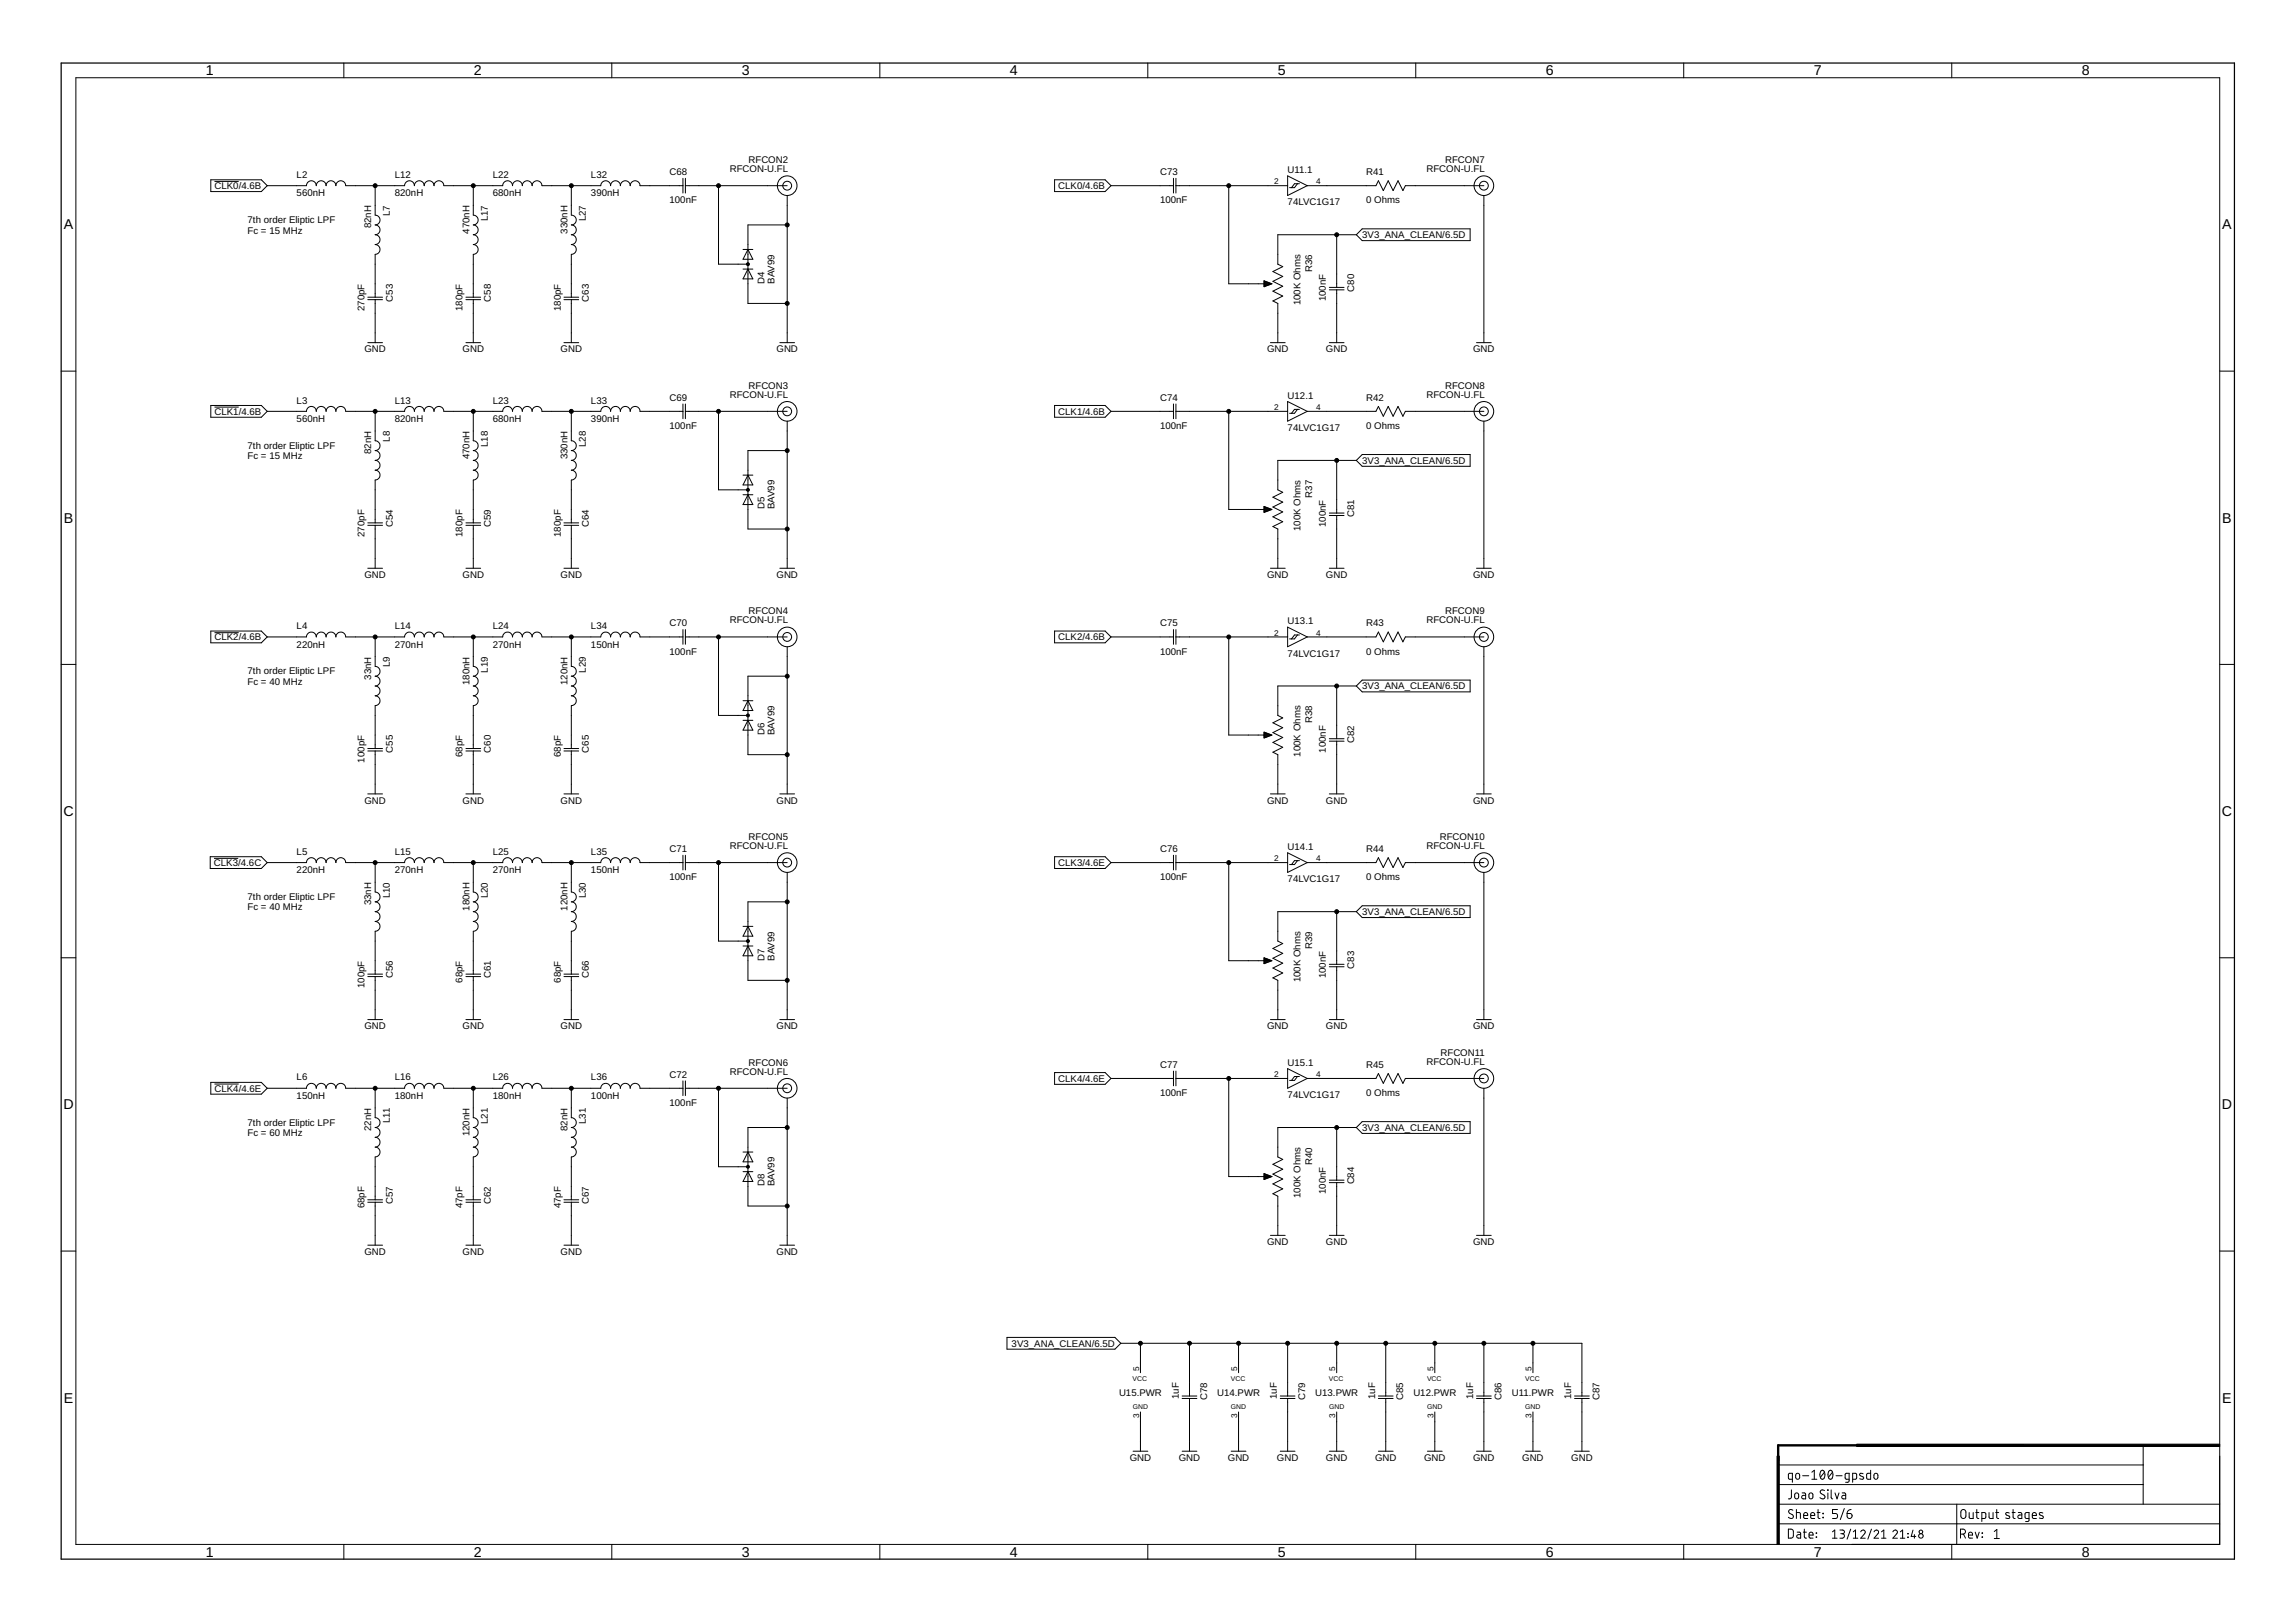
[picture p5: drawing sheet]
<svg xmlns="http://www.w3.org/2000/svg" width="594mm" height="420mm" viewBox="0 0 594 420" stroke-linecap="round" stroke-linejoin="round" font-family="sans-serif">
<defs><g id="words">
<g font-size="3.7">
<text x="53.3" y="19.5">1</text>
<text x="122.7" y="19.5">2</text>
<text x="192" y="19.5">3</text>
<text x="261.4" y="19.5">4</text>
<text x="330.8" y="19.5">5</text>
<text x="400.2" y="19.5">6</text>
<text x="469.5" y="19.5">7</text>
<text x="538.9" y="19.5">8</text>
<text x="16.5" y="59.4">A</text>
<text x="575.3" y="59.4">A</text>
<text x="16.5" y="135.3">B</text>
<text x="575.3" y="135.3">B</text>
<text x="16.4" y="211.3">C</text>
<text x="575.2" y="211.3">C</text>
<text x="16.4" y="287.2">D</text>
<text x="575.2" y="287.2">D</text>
<text x="16.5" y="363.1">E</text>
<text x="575.3" y="363.1">E</text>
<text x="53.3" y="403">1</text>
<text x="122.7" y="403">2</text>
<text x="192" y="403">3</text>
<text x="261.4" y="403">4</text>
<text x="330.8" y="403">5</text>
<text x="400.2" y="403">6</text>
<text x="469.5" y="403">7</text>
<text x="538.9" y="403">8</text>
</g>
<g font-size="2.5">
<text x="76.8" y="46.1">L2</text>
<text x="102.2" y="46.1">L12</text>
<text x="127.6" y="46.1">L22</text>
<text x="153" y="46.1">L32</text>
<text x="173.3" y="45.3">C68</text>
<text x="188.9" y="44.5">RFCON-U.FL</text>
<text x="193.8" y="42.2">RFCON2</text>
<text x="300.3" y="45.3">C73</text>
<text x="333.3" y="44.8">U11.1</text>
<text x="353.6" y="45.3">R41</text>
<text x="369.2" y="44.5">RFCON-U.FL</text>
<text x="374.1" y="42.2">RFCON7</text>
<text x="55.5" y="49">CLK0/4.6B</text>
<text x="76.8" y="50.8">560nH</text>
<text x="102.2" y="50.8">820nH</text>
<text x="127.6" y="50.8">680nH</text>
<text x="153" y="50.8">390nH</text>
<text x="173.3" y="52.6">100nF</text>
<text x="273.9" y="49">CLK0/4.6B</text>
<text x="300.3" y="52.6">100nF</text>
<text x="333.3" y="53.1">74LVC1G17</text>
<text x="353.6" y="52.6">0 Ohms</text>
<text x="64.1" y="57.8">7th order Eliptic LPF</text>
<text x="96.1" y="59.1" transform="rotate(-90 96.1 59.1)">82nH</text>
<text x="100.9" y="55.9" transform="rotate(-90 100.9 55.9)">L7</text>
<text x="126.3" y="57.3" transform="rotate(-90 126.3 57.3)">L17</text>
<text x="151.7" y="57.3" transform="rotate(-90 151.7 57.3)">L27</text>
<text x="64.1" y="60.5">Fc = 15 MHz</text>
<text x="121.5" y="60.5" transform="rotate(-90 121.5 60.5)">470nH</text>
<text x="146.9" y="60.5" transform="rotate(-90 146.9 60.5)">330nH</text>
<text x="352.6" y="61.7">3V3_ANA_CLEAN/6.5D</text>
<text x="339.6" y="70.4" transform="rotate(-90 339.6 70.4)">R36</text>
<text x="197.9" y="73.5" transform="rotate(-90 197.9 73.5)">D4</text>
<text x="200.5" y="73.5" transform="rotate(-90 200.5 73.5)">BAV99</text>
<text x="350.6" y="75.5" transform="rotate(-90 350.6 75.5)">C80</text>
<text x="94.3" y="80.6" transform="rotate(-90 94.3 80.6)">270pF</text>
<text x="101.7" y="78.1" transform="rotate(-90 101.7 78.1)">C53</text>
<text x="119.7" y="80.6" transform="rotate(-90 119.7 80.6)">180pF</text>
<text x="127.1" y="78.1" transform="rotate(-90 127.1 78.1)">C58</text>
<text x="145.1" y="80.6" transform="rotate(-90 145.1 80.6)">180pF</text>
<text x="152.4" y="78.1" transform="rotate(-90 152.4 78.1)">C63</text>
<text x="336.6" y="79.1" transform="rotate(-90 336.6 79.1)">100K Ohms</text>
<text x="343.2" y="78" transform="rotate(-90 343.2 78)">100nF</text>
<text x="94.3" y="91.2">GND</text>
<text x="119.7" y="91.2">GND</text>
<text x="145.1" y="91.2">GND</text>
<text x="201" y="91.2">GND</text>
<text x="328" y="91.2">GND</text>
<text x="343.2" y="91.2">GND</text>
<text x="381.3" y="91.2">GND</text>
<text x="193.8" y="100.6">RFCON3</text>
<text x="374.1" y="100.6">RFCON8</text>
<text x="55.5" y="107.4">CLK1/4.6B</text>
<text x="76.8" y="104.5">L3</text>
<text x="102.2" y="104.5">L13</text>
<text x="127.6" y="104.5">L23</text>
<text x="153" y="104.5">L33</text>
<text x="173.3" y="103.7">C69</text>
<text x="188.9" y="102.9">RFCON-U.FL</text>
<text x="273.9" y="107.4">CLK1/4.6B</text>
<text x="300.3" y="103.7">C74</text>
<text x="333.3" y="103.2">U12.1</text>
<text x="353.6" y="103.7">R42</text>
<text x="369.2" y="102.9">RFCON-U.FL</text>
<text x="76.8" y="109.3">560nH</text>
<text x="102.2" y="109.3">820nH</text>
<text x="127.6" y="109.3">680nH</text>
<text x="153" y="109.3">390nH</text>
<text x="173.3" y="111">100nF</text>
<text x="300.3" y="111">100nF</text>
<text x="333.3" y="111.6">74LVC1G17</text>
<text x="353.6" y="111">0 Ohms</text>
<text x="64.1" y="116.2">7th order Eliptic LPF</text>
<text x="64.1" y="118.9">Fc = 15 MHz</text>
<text x="96.1" y="117.6" transform="rotate(-90 96.1 117.6)">82nH</text>
<text x="100.9" y="114.4" transform="rotate(-90 100.9 114.4)">L8</text>
<text x="121.5" y="118.9" transform="rotate(-90 121.5 118.9)">470nH</text>
<text x="126.3" y="115.8" transform="rotate(-90 126.3 115.8)">L18</text>
<text x="146.9" y="118.9" transform="rotate(-90 146.9 118.9)">330nH</text>
<text x="151.7" y="115.8" transform="rotate(-90 151.7 115.8)">L28</text>
<text x="352.6" y="120.1">3V3_ANA_CLEAN/6.5D</text>
<text x="197.9" y="131.9" transform="rotate(-90 197.9 131.9)">D5</text>
<text x="200.5" y="131.9" transform="rotate(-90 200.5 131.9)">BAV99</text>
<text x="339.6" y="128.9" transform="rotate(-90 339.6 128.9)">R37</text>
<text x="101.7" y="136.5" transform="rotate(-90 101.7 136.5)">C54</text>
<text x="127.1" y="136.5" transform="rotate(-90 127.1 136.5)">C59</text>
<text x="152.4" y="136.5" transform="rotate(-90 152.4 136.5)">C64</text>
<text x="336.6" y="137.5" transform="rotate(-90 336.6 137.5)">100K Ohms</text>
<text x="343.2" y="136.5" transform="rotate(-90 343.2 136.5)">100nF</text>
<text x="350.6" y="133.9" transform="rotate(-90 350.6 133.9)">C81</text>
<text x="94.3" y="139" transform="rotate(-90 94.3 139)">270pF</text>
<text x="119.7" y="139" transform="rotate(-90 119.7 139)">180pF</text>
<text x="145.1" y="139" transform="rotate(-90 145.1 139)">180pF</text>
<text x="94.3" y="149.7">GND</text>
<text x="119.7" y="149.7">GND</text>
<text x="145.1" y="149.7">GND</text>
<text x="201" y="149.7">GND</text>
<text x="328" y="149.7">GND</text>
<text x="343.2" y="149.7">GND</text>
<text x="381.3" y="149.7">GND</text>
<text x="188.9" y="161.3">RFCON-U.FL</text>
<text x="193.8" y="159.1">RFCON4</text>
<text x="333.3" y="161.6">U13.1</text>
<text x="369.2" y="161.3">RFCON-U.FL</text>
<text x="374.1" y="159.1">RFCON9</text>
<text x="55.5" y="165.8">CLK2/4.6B</text>
<text x="76.8" y="167.7">220nH</text>
<text x="76.8" y="162.9">L4</text>
<text x="102.2" y="167.7">270nH</text>
<text x="102.2" y="162.9">L14</text>
<text x="127.6" y="167.7">270nH</text>
<text x="127.6" y="162.9">L24</text>
<text x="153" y="167.7">150nH</text>
<text x="153" y="162.9">L34</text>
<text x="173.3" y="162.1">C70</text>
<text x="273.9" y="165.8">CLK2/4.6B</text>
<text x="300.3" y="162.1">C75</text>
<text x="353.6" y="162.1">R43</text>
<text x="100.9" y="172.8" transform="rotate(-90 100.9 172.8)">L9</text>
<text x="173.3" y="169.4">100nF</text>
<text x="300.3" y="169.4">100nF</text>
<text x="333.3" y="170">74LVC1G17</text>
<text x="353.6" y="169.4">0 Ohms</text>
<text x="64.1" y="174.6">7th order Eliptic LPF</text>
<text x="64.1" y="177.3">Fc = 40 MHz</text>
<text x="96.1" y="176" transform="rotate(-90 96.1 176)">33nH</text>
<text x="121.5" y="177.4" transform="rotate(-90 121.5 177.4)">180nH</text>
<text x="126.3" y="174.2" transform="rotate(-90 126.3 174.2)">L19</text>
<text x="146.9" y="177.4" transform="rotate(-90 146.9 177.4)">120nH</text>
<text x="151.7" y="174.2" transform="rotate(-90 151.7 174.2)">L29</text>
<text x="352.6" y="178.5">3V3_ANA_CLEAN/6.5D</text>
<text x="197.9" y="190.3" transform="rotate(-90 197.9 190.3)">D6</text>
<text x="200.5" y="190.3" transform="rotate(-90 200.5 190.3)">BAV99</text>
<text x="339.6" y="187.3" transform="rotate(-90 339.6 187.3)">R38</text>
<text x="94.3" y="197.4" transform="rotate(-90 94.3 197.4)">100pF</text>
<text x="101.7" y="194.9" transform="rotate(-90 101.7 194.9)">C55</text>
<text x="119.7" y="196" transform="rotate(-90 119.7 196)">68pF</text>
<text x="127.1" y="194.9" transform="rotate(-90 127.1 194.9)">C60</text>
<text x="145.1" y="196" transform="rotate(-90 145.1 196)">68pF</text>
<text x="152.4" y="194.9" transform="rotate(-90 152.4 194.9)">C65</text>
<text x="336.6" y="195.9" transform="rotate(-90 336.6 195.9)">100K Ohms</text>
<text x="343.2" y="194.9" transform="rotate(-90 343.2 194.9)">100nF</text>
<text x="350.6" y="192.3" transform="rotate(-90 350.6 192.3)">C82</text>
<text x="94.3" y="208.1">GND</text>
<text x="119.7" y="208.1">GND</text>
<text x="145.1" y="208.1">GND</text>
<text x="201" y="208.1">GND</text>
<text x="328" y="208.1">GND</text>
<text x="343.2" y="208.1">GND</text>
<text x="381.3" y="208.1">GND</text>
<text x="76.8" y="221.3">L5</text>
<text x="102.2" y="221.3">L15</text>
<text x="127.6" y="221.3">L25</text>
<text x="153" y="221.3">L35</text>
<text x="173.3" y="220.5">C71</text>
<text x="188.9" y="219.8">RFCON-U.FL</text>
<text x="193.8" y="217.5">RFCON5</text>
<text x="300.3" y="220.5">C76</text>
<text x="333.3" y="220">U14.1</text>
<text x="353.6" y="220.5">R44</text>
<text x="369.2" y="219.8">RFCON-U.FL</text>
<text x="372.7" y="217.5">RFCON10</text>
<text x="55.4" y="224.2">CLK3/4.6C</text>
<text x="76.8" y="226.1">220nH</text>
<text x="102.2" y="226.1">270nH</text>
<text x="127.6" y="226.1">270nH</text>
<text x="153" y="226.1">150nH</text>
<text x="173.3" y="227.9">100nF</text>
<text x="273.9" y="224.2">CLK3/4.6E</text>
<text x="300.3" y="227.9">100nF</text>
<text x="353.6" y="227.9">0 Ohms</text>
<text x="64.1" y="233">7th order Eliptic LPF</text>
<text x="100.9" y="232.6" transform="rotate(-90 100.9 232.6)">L10</text>
<text x="126.3" y="232.6" transform="rotate(-90 126.3 232.6)">L20</text>
<text x="151.7" y="232.6" transform="rotate(-90 151.7 232.6)">L30</text>
<text x="333.3" y="228.4">74LVC1G17</text>
<text x="64.1" y="235.7">Fc = 40 MHz</text>
<text x="96.1" y="234.4" transform="rotate(-90 96.1 234.4)">33nH</text>
<text x="121.5" y="235.8" transform="rotate(-90 121.5 235.8)">180nH</text>
<text x="146.9" y="235.8" transform="rotate(-90 146.9 235.8)">120nH</text>
<text x="352.6" y="236.9">3V3_ANA_CLEAN/6.5D</text>
<text x="339.6" y="245.7" transform="rotate(-90 339.6 245.7)">R39</text>
<text x="197.9" y="248.7" transform="rotate(-90 197.9 248.7)">D7</text>
<text x="200.5" y="248.7" transform="rotate(-90 200.5 248.7)">BAV99</text>
<text x="350.6" y="250.8" transform="rotate(-90 350.6 250.8)">C83</text>
<text x="94.3" y="255.8" transform="rotate(-90 94.3 255.8)">100pF</text>
<text x="101.7" y="253.3" transform="rotate(-90 101.7 253.3)">C56</text>
<text x="119.7" y="254.4" transform="rotate(-90 119.7 254.4)">68pF</text>
<text x="127.1" y="253.3" transform="rotate(-90 127.1 253.3)">C61</text>
<text x="145.1" y="254.4" transform="rotate(-90 145.1 254.4)">68pF</text>
<text x="152.4" y="253.3" transform="rotate(-90 152.4 253.3)">C66</text>
<text x="336.6" y="254.3" transform="rotate(-90 336.6 254.3)">100K Ohms</text>
<text x="343.2" y="253.3" transform="rotate(-90 343.2 253.3)">100nF</text>
<text x="94.3" y="266.5">GND</text>
<text x="119.7" y="266.5">GND</text>
<text x="145.1" y="266.5">GND</text>
<text x="201" y="266.5">GND</text>
<text x="328" y="266.5">GND</text>
<text x="343.2" y="266.5">GND</text>
<text x="381.3" y="266.5">GND</text>
<text x="193.8" y="275.9">RFCON6</text>
<text x="333.3" y="275.9">U15.1</text>
<text x="369.2" y="275.6">RFCON-U.FL</text>
<text x="372.9" y="273.3">RFCON11</text>
<text x="76.8" y="279.7">L6</text>
<text x="102.2" y="279.7">L16</text>
<text x="127.6" y="279.7">L26</text>
<text x="153" y="279.7">L36</text>
<text x="173.3" y="279">C72</text>
<text x="188.9" y="278.2">RFCON-U.FL</text>
<text x="273.9" y="280.1">CLK4/4.6E</text>
<text x="300.3" y="276.4">C77</text>
<text x="353.6" y="276.4">R45</text>
<text x="55.5" y="282.6">CLK4/4.6E</text>
<text x="76.8" y="284.5">150nH</text>
<text x="102.2" y="284.5">180nH</text>
<text x="127.6" y="284.5">180nH</text>
<text x="153" y="284.5">100nH</text>
<text x="173.3" y="286.3">100nF</text>
<text x="300.3" y="283.7">100nF</text>
<text x="333.3" y="284.3">74LVC1G17</text>
<text x="353.6" y="283.7">0 Ohms</text>
<text x="64.1" y="291.4">7th order Eliptic LPF</text>
<text x="96.1" y="292.8" transform="rotate(-90 96.1 292.8)">22nH</text>
<text x="100.9" y="290.8" transform="rotate(-90 100.9 290.8)">L11</text>
<text x="126.3" y="291" transform="rotate(-90 126.3 291)">L21</text>
<text x="146.9" y="292.8" transform="rotate(-90 146.9 292.8)">82nH</text>
<text x="151.7" y="291" transform="rotate(-90 151.7 291)">L31</text>
<text x="352.6" y="292.8">3V3_ANA_CLEAN/6.5D</text>
<text x="64.1" y="294.1">Fc = 60 MHz</text>
<text x="121.5" y="294.2" transform="rotate(-90 121.5 294.2)">120nH</text>
<text x="339.6" y="301.6" transform="rotate(-90 339.6 301.6)">R40</text>
<text x="101.7" y="311.7" transform="rotate(-90 101.7 311.7)">C57</text>
<text x="127.1" y="311.7" transform="rotate(-90 127.1 311.7)">C62</text>
<text x="152.4" y="311.7" transform="rotate(-90 152.4 311.7)">C67</text>
<text x="197.9" y="307.1" transform="rotate(-90 197.9 307.1)">D8</text>
<text x="200.5" y="307.1" transform="rotate(-90 200.5 307.1)">BAV99</text>
<text x="336.6" y="310.2" transform="rotate(-90 336.6 310.2)">100K Ohms</text>
<text x="343.2" y="309.2" transform="rotate(-90 343.2 309.2)">100nF</text>
<text x="350.6" y="306.6" transform="rotate(-90 350.6 306.6)">C84</text>
<text x="94.3" y="312.8" transform="rotate(-90 94.3 312.8)">68pF</text>
<text x="119.7" y="312.8" transform="rotate(-90 119.7 312.8)">47pF</text>
<text x="145.1" y="312.8" transform="rotate(-90 145.1 312.8)">47pF</text>
<text x="328" y="322.4">GND</text>
<text x="343.2" y="322.4">GND</text>
<text x="381.3" y="322.4">GND</text>
<text x="94.3" y="324.9">GND</text>
<text x="119.7" y="324.9">GND</text>
<text x="145.1" y="324.9">GND</text>
<text x="201" y="324.9">GND</text>
<text x="261.9" y="348.6">3V3_ANA_CLEAN/6.5D</text>
<text x="289.7" y="361.3">U15.PWR</text>
<text x="305.1" y="362.2" transform="rotate(-90 305.1 362.2)">1uF</text>
<text x="312.5" y="362.5" transform="rotate(-90 312.5 362.5)">C78</text>
<text x="315.1" y="361.3">U14.PWR</text>
<text x="330.5" y="362.2" transform="rotate(-90 330.5 362.2)">1uF</text>
<text x="337.9" y="362.5" transform="rotate(-90 337.9 362.5)">C79</text>
<text x="340.5" y="361.3">U13.PWR</text>
<text x="355.9" y="362.2" transform="rotate(-90 355.9 362.2)">1uF</text>
<text x="363.3" y="362.5" transform="rotate(-90 363.3 362.5)">C85</text>
<text x="365.9" y="361.3">U12.PWR</text>
<text x="381.3" y="362.2" transform="rotate(-90 381.3 362.2)">1uF</text>
<text x="388.6" y="362.5" transform="rotate(-90 388.6 362.5)">C86</text>
<text x="391.3" y="361.3">U11.PWR</text>
<text x="406.7" y="362.2" transform="rotate(-90 406.7 362.2)">1uF</text>
<text x="414" y="362.5" transform="rotate(-90 414 362.5)">C87</text>
<text x="292.4" y="378.2">GND</text>
<text x="305.1" y="378.2">GND</text>
<text x="317.8" y="378.2">GND</text>
<text x="330.5" y="378.2">GND</text>
<text x="343.2" y="378.2">GND</text>
<text x="355.9" y="378.2">GND</text>
<text x="368.6" y="378.2">GND</text>
<text x="381.3" y="378.2">GND</text>
<text x="394" y="378.2">GND</text>
<text x="406.7" y="378.2">GND</text>
</g>
<g font-size="2.1">
<text x="329.8" y="47.7">2</text>
<text x="340.7" y="47.7">4</text>
<text x="329.8" y="106.1">2</text>
<text x="340.7" y="106.1">4</text>
<text x="329.8" y="164.5">2</text>
<text x="340.7" y="164.5">4</text>
<text x="329.8" y="223">2</text>
<text x="340.7" y="223">4</text>
<text x="329.8" y="278.8">2</text>
<text x="340.7" y="278.8">4</text>
<text x="294.9" y="355" transform="rotate(-90 294.9 355)">5</text>
<text x="320.3" y="355" transform="rotate(-90 320.3 355)">5</text>
<text x="345.7" y="355" transform="rotate(-90 345.7 355)">5</text>
<text x="371" y="355" transform="rotate(-90 371 355)">5</text>
<text x="396.4" y="355" transform="rotate(-90 396.4 355)">5</text>
<text x="294.9" y="367.1" transform="rotate(-90 294.9 367.1)">3</text>
<text x="320.3" y="367.1" transform="rotate(-90 320.3 367.1)">3</text>
<text x="345.7" y="367.1" transform="rotate(-90 345.7 367.1)">3</text>
<text x="371" y="367.1" transform="rotate(-90 371 367.1)">3</text>
<text x="396.4" y="367.1" transform="rotate(-90 396.4 367.1)">3</text>
</g>
<g font-size="1.8">
<text x="293.2" y="357.4">VCC</text>
<text x="318.6" y="357.4">VCC</text>
<text x="344" y="357.4">VCC</text>
<text x="369.4" y="357.4">VCC</text>
<text x="394.8" y="357.4">VCC</text>
<text x="293.2" y="364.8">GND</text>
<text x="318.6" y="364.8">GND</text>
<text x="344" y="364.8">GND</text>
<text x="369.4" y="364.8">GND</text>
<text x="394.8" y="364.8">GND</text>
</g>
</g></defs>
<g fill="none" stroke="#000" stroke-width=".26">
<path d="M89 16.3v3.8M158.4 16.3v3.8M227.8 16.3v3.8M297.1 16.3v3.8M366.5 16.3v3.8M435.8 16.3v3.8M505.2 16.3v3.8M19.6 20.1h555v379.7h-555zM54.6 46.5h13l1.6 1.6-1.6 1.5h-13zM55.5 47h6.3M69.2 48.1h10.1a1.27 1.27 0 0 1 1.3-1.3 1.27 1.27 0 0 1 1.3 1.3 1.27 1.27 0 0 1 1.2-1.3 1.27 1.27 0 0 1 1.3 1.3 1.27 1.27 0 0 1 1.3-1.3 1.27 1.27 0 0 1 1.3 1.3 1.27 1.27 0 0 1 1.2-1.3 1.27 1.27 0 0 1 1.3 1.3h15.2a1.27 1.27 0 0 1 1.3-1.3 1.27 1.27 0 0 1 1.3 1.3 1.27 1.27 0 0 1 1.2-1.3 1.27 1.27 0 0 1 1.3 1.3 1.27 1.27 0 0 1 1.3-1.3 1.27 1.27 0 0 1 1.3 1.3 1.27 1.27 0 0 1 1.2-1.3 1.27 1.27 0 0 1 1.3 1.3h15.2a1.27 1.27 0 0 1 1.3-1.3 1.27 1.27 0 0 1 1.3 1.3 1.27 1.27 0 0 1 1.2-1.3 1.27 1.27 0 0 1 1.3 1.3 1.27 1.27 0 0 1 1.3-1.3 1.27 1.27 0 0 1 1.3 1.3 1.27 1.27 0 0 1 1.2-1.3 1.27 1.27 0 0 1 1.3 1.3h15.2a1.27 1.27 0 0 1 1.3-1.3 1.27 1.27 0 0 1 1.3 1.3 1.27 1.27 0 0 1 1.2-1.3 1.27 1.27 0 0 1 1.3 1.3 1.27 1.27 0 0 1 1.3-1.3 1.27 1.27 0 0 1 1.2 1.3 1.27 1.27 0 0 1 1.3-1.3 1.27 1.27 0 0 1 1.3 1.3h11.1M97.1 48.1v7.6a1.27 1.27 0 0 1 1.3 1.3 1.27 1.27 0 0 1-1.3 1.2 1.27 1.27 0 0 1 1.3 1.3 1.27 1.27 0 0 1-1.3 1.3 1.27 1.27 0 0 1 1.3 1.2 1.27 1.27 0 0 1-1.3 1.3 1.27 1.27 0 0 1 1.3 1.3 1.27 1.27 0 0 1-1.3 1.2v11.1"/>
<path d="M122.5 48.1v7.6a1.27 1.27 0 0 1 1.3 1.3 1.27 1.27 0 0 1-1.3 1.2 1.27 1.27 0 0 1 1.3 1.3 1.27 1.27 0 0 1-1.3 1.3 1.27 1.27 0 0 1 1.3 1.2 1.27 1.27 0 0 1-1.3 1.3 1.27 1.27 0 0 1 1.3 1.3 1.27 1.27 0 0 1-1.3 1.2v11.1M147.9 48.1v7.6a1.27 1.27 0 0 1 1.3 1.3 1.27 1.27 0 0 1-1.3 1.2 1.27 1.27 0 0 1 1.3 1.3 1.27 1.27 0 0 1-1.3 1.3 1.27 1.27 0 0 1 1.3 1.2 1.27 1.27 0 0 1-1.3 1.3 1.27 1.27 0 0 1 1.3 1.3 1.27 1.27 0 0 1-1.3 1.2v11.1M176.8 46.2v3.8M177.4 48.1h26.4M177.4 46.2v3.8M186 48.1v20.3h7.6M203.8 50.6v38.1M203.8 58.2h-10.2v20.3h10.2M273 46.5h13.1l1.5 1.6-1.5 1.5h-13.1zM287.6 48.1h16.2M303.8 46.2v3.8M304.4 48.1h28.9"/>
<path d="M304.4 46.2v3.8M318.1 48.1v25.4l11.1-.1M333.3 45.5l5.1 2.6-5.1 2.5zM335.9 47.6l-.8 1h-1.3M336.4 47.6h-1.3l-.8 1M338.4 48.1h17.8l.6-1.3 1.3 2.5 1.2-2.5 1.3 2.5 1.3-2.5 1.3 2.5 .6-1.2h20.3M352.6 59.2h28v3.1h-28l-1.5-1.5zM384.1 50.6v38.1M95.2 76.9h3.8M95.2 77.6h3.8M97.1 77.6v11.1M120.6 76.9h3.8"/>
<path d="M120.6 77.6h3.8M122.5 77.6v11.1M146 76.9h3.8M146 77.6h3.8M147.9 77.6v11.1M192.3 69.7h2.6M192.3 64.6h2.6M193.6 69.7l1.3 2.5h-2.6zM193.6 64.6l1.3 2.5h-2.6zM327.2 72.7l2 .8-2 .7zM327.2 74.2h.1M327.2 74.1h.5"/>
<path d="M327.2 73.9h.8M327.2 73.8h1.1M327.2 73.7h1.4M327.2 73.6h1.8M327.2 73.3h1.7M327.2 73.2h1.4M327.2 73.1h1.1M327.2 73h.7M327.2 72.9h.4M327.2 72.7h.1M344.1 74.4h3.8M344.1 75h3.8"/>
<path d="M346 60.8v13.6M346 75v13.7M351.1 60.8h-20.3v7.6l1.2 .6-2.5 1.3 2.5 1.3-2.5 1.2 2.5 1.3-2.5 1.3 2.5 1.2-2.5 1.3 1.3 .6v10.2M15.8 96.1h3.8M95.2 88.7h3.8M120.6 88.7h3.8M146 88.7h3.8M201.9 88.7h3.8M328.9 88.7h3.8M344.1 88.7h3.8M382.2 88.7h3.8M574.6 96.1h3.8"/>
<path d="M54.6 105h13l1.6 1.5-1.6 1.5h-13zM55.5 105.4h6.3M69.2 106.5h10.1a1.27 1.27 0 0 1 1.3-1.3 1.27 1.27 0 0 1 1.3 1.3 1.27 1.27 0 0 1 1.2-1.3 1.27 1.27 0 0 1 1.3 1.3 1.27 1.27 0 0 1 1.3-1.3 1.27 1.27 0 0 1 1.3 1.3 1.27 1.27 0 0 1 1.2-1.3 1.27 1.27 0 0 1 1.3 1.3h15.2a1.27 1.27 0 0 1 1.3-1.3 1.27 1.27 0 0 1 1.3 1.3 1.27 1.27 0 0 1 1.2-1.3 1.27 1.27 0 0 1 1.3 1.3 1.27 1.27 0 0 1 1.3-1.3 1.27 1.27 0 0 1 1.3 1.3 1.27 1.27 0 0 1 1.2-1.3 1.27 1.27 0 0 1 1.3 1.3h15.2a1.27 1.27 0 0 1 1.3-1.3 1.27 1.27 0 0 1 1.3 1.3 1.27 1.27 0 0 1 1.2-1.3 1.27 1.27 0 0 1 1.3 1.3 1.27 1.27 0 0 1 1.3-1.3 1.27 1.27 0 0 1 1.3 1.3 1.27 1.27 0 0 1 1.2-1.3 1.27 1.27 0 0 1 1.3 1.3h15.2a1.27 1.27 0 0 1 1.3-1.3 1.27 1.27 0 0 1 1.3 1.3 1.27 1.27 0 0 1 1.2-1.3 1.27 1.27 0 0 1 1.3 1.3 1.27 1.27 0 0 1 1.3-1.3 1.27 1.27 0 0 1 1.2 1.3 1.27 1.27 0 0 1 1.3-1.3 1.27 1.27 0 0 1 1.3 1.3h11.1M97.1 106.5v7.6a1.27 1.27 0 0 1 1.3 1.3 1.27 1.27 0 0 1-1.3 1.2 1.27 1.27 0 0 1 1.3 1.3 1.27 1.27 0 0 1-1.3 1.3 1.27 1.27 0 0 1 1.3 1.3 1.27 1.27 0 0 1-1.3 1.2 1.27 1.27 0 0 1 1.3 1.3 1.27 1.27 0 0 1-1.3 1.3v11.1M122.5 106.5v7.6a1.27 1.27 0 0 1 1.3 1.3 1.27 1.27 0 0 1-1.3 1.2 1.27 1.27 0 0 1 1.3 1.3 1.27 1.27 0 0 1-1.3 1.3 1.27 1.27 0 0 1 1.3 1.3 1.27 1.27 0 0 1-1.3 1.2 1.27 1.27 0 0 1 1.3 1.3 1.27 1.27 0 0 1-1.3 1.3v11.1M147.9 106.5v7.6a1.27 1.27 0 0 1 1.3 1.3 1.27 1.27 0 0 1-1.3 1.2 1.27 1.27 0 0 1 1.3 1.3 1.27 1.27 0 0 1-1.3 1.3 1.27 1.27 0 0 1 1.3 1.3 1.27 1.27 0 0 1-1.3 1.2 1.27 1.27 0 0 1 1.3 1.3 1.27 1.27 0 0 1-1.3 1.3v11.1M176.8 104.6v3.8M177.4 104.6v3.8M177.4 106.5h26.4M186 106.5v20.3h7.6M203.8 109v38.1M203.8 116.6h-10.2v20.3h10.2"/>
<path d="M273 105h13.1l1.5 1.5-1.5 1.5h-13.1zM287.6 106.5h16.2M303.8 104.6v3.8M304.4 106.5h28.9M304.4 104.6v3.8M318.1 106.5v25.4h9.1M333.3 103.9l5.1 2.6-5.1 2.5zM335.9 106l-.8 1h-1.3M336.4 106h-1.3l-.8 1M338.4 106.5h17.8l.6-1.3 1.3 2.6 1.2-2.6 1.3 2.6 1.3-2.6 1.3 2.6 .6-1.3h20.3M346 119.2v13.6M351.1 119.2h-20.3v7.6l1.2 .6-2.5 1.3 2.5 1.3-2.5 1.3 2.5 1.2-2.5 1.3 2.5 1.3-2.5 1.2 1.3 .6v10.2"/>
<path d="M352.6 117.7h28v3h-28l-1.5-1.5zM384.1 109v38.1M95.2 135.4h3.8M95.2 136h3.8M97.1 136v11.1M120.6 135.4h3.8M120.6 136h3.8M122.5 136v11.1M146 135.4h3.8M146 136h3.8M147.9 136v11.1M192.3 128.1h2.6"/>
<path d="M192.3 123h2.6M193.6 128.1l1.3 2.5h-2.6zM193.6 123l1.3 2.5h-2.6zM327.2 131.1l2 .8-2 .8zM327.2 132.6h.2M327.2 132.4h.5M327.2 132.3h.9M327.2 132.2h1.2M327.2 132.1h1.5M327.2 132h1.8M327.2 131.8h1.9M327.2 131.7h1.6"/>
<path d="M327.2 131.6h1.3M327.2 131.5h1M327.2 131.4h.7M327.2 131.2h.3M327.2 131.1h.1M344.1 132.8h3.8M344.1 133.5h3.8M346 133.5v13.6M95.2 147.1h3.8M120.6 147.1h3.8M146 147.1h3.8M201.9 147.1h3.8"/>
<path d="M328.9 147.1h3.8M344.1 147.1h3.8M382.2 147.1h3.8M15.8 172h3.8M54.6 163.4h13l1.6 1.5-1.6 1.5h-13zM55.5 163.8h6.3M69.2 164.9h10.1a1.27 1.27 0 0 1 1.3-1.3 1.27 1.27 0 0 1 1.3 1.3 1.27 1.27 0 0 1 1.2-1.3 1.27 1.27 0 0 1 1.3 1.3 1.27 1.27 0 0 1 1.3-1.3 1.27 1.27 0 0 1 1.3 1.3 1.27 1.27 0 0 1 1.2-1.3 1.27 1.27 0 0 1 1.3 1.3h15.2a1.27 1.27 0 0 1 1.3-1.3 1.27 1.27 0 0 1 1.3 1.3 1.27 1.27 0 0 1 1.2-1.3 1.27 1.27 0 0 1 1.3 1.3 1.27 1.27 0 0 1 1.3-1.3 1.27 1.27 0 0 1 1.3 1.3 1.27 1.27 0 0 1 1.2-1.3 1.27 1.27 0 0 1 1.3 1.3h15.2a1.27 1.27 0 0 1 1.3-1.3 1.27 1.27 0 0 1 1.3 1.3 1.27 1.27 0 0 1 1.2-1.3 1.27 1.27 0 0 1 1.3 1.3 1.27 1.27 0 0 1 1.3-1.3 1.27 1.27 0 0 1 1.3 1.3 1.27 1.27 0 0 1 1.2-1.3 1.27 1.27 0 0 1 1.3 1.3h15.2a1.27 1.27 0 0 1 1.3-1.3 1.27 1.27 0 0 1 1.3 1.3 1.27 1.27 0 0 1 1.2-1.3 1.27 1.27 0 0 1 1.3 1.3 1.27 1.27 0 0 1 1.3-1.3 1.27 1.27 0 0 1 1.2 1.3 1.27 1.27 0 0 1 1.3-1.3 1.27 1.27 0 0 1 1.3 1.3h11.1M97.1 164.9v7.6a1.27 1.27 0 0 1 1.3 1.3 1.27 1.27 0 0 1-1.3 1.2 1.27 1.27 0 0 1 1.3 1.3 1.27 1.27 0 0 1-1.3 1.3 1.27 1.27 0 0 1 1.3 1.3 1.27 1.27 0 0 1-1.3 1.2 1.27 1.27 0 0 1 1.3 1.3 1.27 1.27 0 0 1-1.3 1.3v11.1M122.5 164.9v7.6a1.27 1.27 0 0 1 1.3 1.3 1.27 1.27 0 0 1-1.3 1.2 1.27 1.27 0 0 1 1.3 1.3 1.27 1.27 0 0 1-1.3 1.3 1.27 1.27 0 0 1 1.3 1.3 1.27 1.27 0 0 1-1.3 1.2 1.27 1.27 0 0 1 1.3 1.3 1.27 1.27 0 0 1-1.3 1.3v11.1M147.9 164.9v7.6a1.27 1.27 0 0 1 1.3 1.3 1.27 1.27 0 0 1-1.3 1.2 1.27 1.27 0 0 1 1.3 1.3 1.27 1.27 0 0 1-1.3 1.3 1.27 1.27 0 0 1 1.3 1.3 1.27 1.27 0 0 1-1.3 1.2 1.27 1.27 0 0 1 1.3 1.3 1.27 1.27 0 0 1-1.3 1.3v11.1M176.8 163v3.8M177.4 163v3.8"/>
<path d="M177.4 164.9h26.4M186 164.9v20.3h7.6M203.8 167.4v38.1M203.8 175h-10.2v20.4h10.2M273 163.4h13.1l1.5 1.5-1.5 1.5h-13.1zM287.6 164.9h16.2M303.8 163v3.8M304.4 164.9h28.9M304.4 163v3.8M318.1 164.9v25.4h9.1M333.3 162.3l5.1 2.6-5.1 2.5zM335.9 164.4l-.8 1h-1.3"/>
<path d="M336.4 164.4h-1.3l-.8 1M338.4 164.9h17.8l.6-1.3 1.3 2.6 1.2-2.6 1.3 2.6 1.3-2.6 1.3 2.6 .6-1.3h20.3M346 177.6v13.6M351.1 177.6l1.5-1.5h28v3h-28zM351.1 177.6h-20.3v7.6l1.2 .6-2.5 1.3 2.5 1.3-2.5 1.3 2.5 1.2-2.5 1.3 2.5 1.3-2.5 1.2 1.3 .7v10.1M384.1 167.4v38.1M574.6 172h3.8M95.2 193.8h3.8M95.2 194.4h3.8M97.1 194.4v11.1M120.6 193.8h3.8M120.6 194.4h3.8"/>
<path d="M122.5 194.4v11.1M146 193.8h3.8M146 194.4h3.8M147.9 194.4v11.1M192.3 186.5h2.6M192.3 181.4h2.6M193.6 186.5l1.3 2.5h-2.6zM193.6 181.4l1.3 2.5h-2.6zM327.2 189.5l2 .8-2 .8zM327.2 190.9h.3M327.2 190.8h.6M327.2 190.7h.9"/>
<path d="M327.2 190.6h1.2M327.2 190.5h1.6M327.2 190.4h1.9M327.2 190.2h1.9M327.2 190.1h1.5M327.2 190h1.2M327.2 189.9h.9M327.2 189.7h.6M327.2 189.6h.3M344.1 191.2h3.8M344.1 191.9h3.8M346 191.9v13.6"/>
<path d="M95.2 205.5h3.8M120.6 205.5h3.8M146 205.5h3.8M201.9 205.5h3.8M328.9 205.5h3.8M344.1 205.5h3.8M382.2 205.5h3.8M54.4 221.8h13.2l1.6 1.5-1.6 1.5h-13.2zM55.4 222.2h6.3M69.2 223.3h10.1a1.27 1.27 0 0 1 1.3-1.3 1.27 1.27 0 0 1 1.3 1.3 1.27 1.27 0 0 1 1.2-1.3 1.27 1.27 0 0 1 1.3 1.3 1.27 1.27 0 0 1 1.3-1.3 1.27 1.27 0 0 1 1.3 1.3 1.27 1.27 0 0 1 1.2-1.3 1.27 1.27 0 0 1 1.3 1.3h15.2a1.27 1.27 0 0 1 1.3-1.3 1.27 1.27 0 0 1 1.3 1.3 1.27 1.27 0 0 1 1.2-1.3 1.27 1.27 0 0 1 1.3 1.3 1.27 1.27 0 0 1 1.3-1.3 1.27 1.27 0 0 1 1.3 1.3 1.27 1.27 0 0 1 1.2-1.3 1.27 1.27 0 0 1 1.3 1.3h15.2a1.27 1.27 0 0 1 1.3-1.3 1.27 1.27 0 0 1 1.3 1.3 1.27 1.27 0 0 1 1.2-1.3 1.27 1.27 0 0 1 1.3 1.3 1.27 1.27 0 0 1 1.3-1.3 1.27 1.27 0 0 1 1.3 1.3 1.27 1.27 0 0 1 1.2-1.3 1.27 1.27 0 0 1 1.3 1.3h15.2a1.27 1.27 0 0 1 1.3-1.3 1.27 1.27 0 0 1 1.3 1.3 1.27 1.27 0 0 1 1.2-1.3 1.27 1.27 0 0 1 1.3 1.3 1.27 1.27 0 0 1 1.3-1.3 1.27 1.27 0 0 1 1.2 1.3 1.27 1.27 0 0 1 1.3-1.3 1.27 1.27 0 0 1 1.3 1.3h11.1M97.1 223.3v7.6a1.27 1.27 0 0 1 1.3 1.3 1.27 1.27 0 0 1-1.3 1.3 1.27 1.27 0 0 1 1.3 1.2 1.27 1.27 0 0 1-1.3 1.3 1.27 1.27 0 0 1 1.3 1.3 1.27 1.27 0 0 1-1.3 1.2 1.27 1.27 0 0 1 1.3 1.3 1.27 1.27 0 0 1-1.3 1.3v11.1M122.5 223.3v7.6a1.27 1.27 0 0 1 1.3 1.3 1.27 1.27 0 0 1-1.3 1.3 1.27 1.27 0 0 1 1.3 1.2 1.27 1.27 0 0 1-1.3 1.3 1.27 1.27 0 0 1 1.3 1.3 1.27 1.27 0 0 1-1.3 1.2 1.27 1.27 0 0 1 1.3 1.3 1.27 1.27 0 0 1-1.3 1.3v11.1"/>
<path d="M147.9 223.3v7.6a1.27 1.27 0 0 1 1.3 1.3 1.27 1.27 0 0 1-1.3 1.3 1.27 1.27 0 0 1 1.3 1.2 1.27 1.27 0 0 1-1.3 1.3 1.27 1.27 0 0 1 1.3 1.3 1.27 1.27 0 0 1-1.3 1.2 1.27 1.27 0 0 1 1.3 1.3 1.27 1.27 0 0 1-1.3 1.3v11.1M176.8 221.4v3.8M177.4 221.4v3.8M177.4 223.3h26.4M186 223.3v20.3h7.6M192.3 239.8h2.6M193.6 239.8l1.3 2.6h-2.6zM203.8 225.8v38.1M203.8 233.5h-10.2v20.3h10.2M273 221.8h13.1l1.5 1.5-1.5 1.5h-13.1zM287.6 223.3h16.2M303.8 221.4v3.8"/>
<path d="M304.4 223.3h28.9M304.4 221.4v3.8M318.1 223.3v25.4h11.1M333.3 220.8l5.1 2.5-5.1 2.5zM335.9 222.8l-.8 1h-1.3M336.4 222.8h-1.3l-.8 1M338.4 223.3h17.8l.6-1.3 1.3 2.6 1.2-2.6 1.3 2.6 1.3-2.6 1.3 2.6 .6-1.3h20.3M346 236v13.6M351.1 236l1.5-1.5h28v3h-28zM351.1 236h-20.3v7.6l1.2 .7-2.5 1.2 2.5 1.3-2.5 1.3 2.5 1.2-2.5 1.3 2.5 1.3-2.5 1.3 1.3 .6v10.1M384.1 225.8v38.1M15.8 247.9h3.8"/>
<path d="M95.2 252.2h3.8M95.2 252.8h3.8M97.1 252.8v11.1M120.6 252.2h3.8M120.6 252.8h3.8M122.5 252.8v11.1M146 252.2h3.8M146 252.8h3.8M147.9 252.8v11.1M192.3 244.9h2.6M193.6 244.9l1.3 2.5h-2.6zM327.2 247.9l2 .8-2 .8z"/>
<path d="M327.2 249.4h.1M327.2 249.3h.4M327.2 249.2h.7M327.2 249.1h1M327.2 249h1.3M327.2 248.9h1.6M327.2 248.6h1.8M327.2 248.5h1.5M327.2 248.4h1.2M327.2 248.2h.8M327.2 248.1h.5M327.2 248h.2"/>
<path d="M344.1 249.6h3.8M344.1 250.3h3.8M346 250.3v13.6M574.6 247.9h3.8M95.2 263.9h3.8M120.6 263.9h3.8M146 263.9h3.8M176.8 279.8v3.8M177.4 279.8v3.8M201.9 263.9h3.8M273 277.7h13.1l1.5 1.5-1.5 1.5h-13.1zM287.6 279.2h16.2"/>
<path d="M303.8 277.3v3.8M304.4 279.2h28.9M304.4 277.3v3.8M318.1 279.2v25.4h11.1M328.9 263.9h3.8M333.3 276.6l5.1 2.6-5.1 2.5zM335.9 278.7l-.8 1h-1.3M336.4 278.7h-1.3l-.8 1M338.4 279.2h17.8l.6-1.3 1.3 2.6 1.2-2.6 1.3 2.6 1.3-2.6 1.3 2.6 .6-1.3h20.3M344.1 263.9h3.8M382.2 263.9h3.8M54.6 280.2h13l1.6 1.5-1.6 1.6h-13z"/>
<path d="M55.5 280.6h6.3M69.2 281.7h10.1a1.27 1.27 0 0 1 1.3-1.3 1.27 1.27 0 0 1 1.3 1.3 1.27 1.27 0 0 1 1.2-1.3 1.27 1.27 0 0 1 1.3 1.3 1.27 1.27 0 0 1 1.3-1.3 1.27 1.27 0 0 1 1.3 1.3 1.27 1.27 0 0 1 1.2-1.3 1.27 1.27 0 0 1 1.3 1.3h15.2a1.27 1.27 0 0 1 1.3-1.3 1.27 1.27 0 0 1 1.3 1.3 1.27 1.27 0 0 1 1.2-1.3 1.27 1.27 0 0 1 1.3 1.3 1.27 1.27 0 0 1 1.3-1.3 1.27 1.27 0 0 1 1.3 1.3 1.27 1.27 0 0 1 1.2-1.3 1.27 1.27 0 0 1 1.3 1.3h15.2a1.27 1.27 0 0 1 1.3-1.3 1.27 1.27 0 0 1 1.3 1.3 1.27 1.27 0 0 1 1.2-1.3 1.27 1.27 0 0 1 1.3 1.3 1.27 1.27 0 0 1 1.3-1.3 1.27 1.27 0 0 1 1.3 1.3 1.27 1.27 0 0 1 1.2-1.3 1.27 1.27 0 0 1 1.3 1.3h15.2a1.27 1.27 0 0 1 1.3-1.3 1.27 1.27 0 0 1 1.3 1.3 1.27 1.27 0 0 1 1.2-1.3 1.27 1.27 0 0 1 1.3 1.3 1.27 1.27 0 0 1 1.3-1.3 1.27 1.27 0 0 1 1.2 1.3 1.27 1.27 0 0 1 1.3-1.3 1.27 1.27 0 0 1 1.3 1.3h11.1M97.1 281.7v7.6a1.27 1.27 0 0 1 1.3 1.3 1.27 1.27 0 0 1-1.3 1.3 1.27 1.27 0 0 1 1.3 1.3 1.27 1.27 0 0 1-1.3 1.2 1.27 1.27 0 0 1 1.3 1.3 1.27 1.27 0 0 1-1.3 1.3 1.27 1.27 0 0 1 1.3 1.2 1.27 1.27 0 0 1-1.3 1.3v11.1M122.5 281.7v7.6a1.27 1.27 0 0 1 1.3 1.3 1.27 1.27 0 0 1-1.3 1.3 1.27 1.27 0 0 1 1.3 1.3 1.27 1.27 0 0 1-1.3 1.2 1.27 1.27 0 0 1 1.3 1.3 1.27 1.27 0 0 1-1.3 1.3 1.27 1.27 0 0 1 1.3 1.2 1.27 1.27 0 0 1-1.3 1.3v11.1M147.9 281.7v7.6a1.27 1.27 0 0 1 1.3 1.3 1.27 1.27 0 0 1-1.3 1.3 1.27 1.27 0 0 1 1.3 1.3 1.27 1.27 0 0 1-1.3 1.2 1.27 1.27 0 0 1 1.3 1.3 1.27 1.27 0 0 1-1.3 1.3 1.27 1.27 0 0 1 1.3 1.2 1.27 1.27 0 0 1-1.3 1.3v11.1M177.4 281.7h26.4M186 281.7v20.3h7.6M192.3 298.2h2.6M193.6 298.2l1.3 2.6h-2.6zM203.8 284.3v38M203.8 291.9h-10.2v20.3h10.2M346 291.9v13.6"/>
<path d="M351.1 291.9h-20.3v7.6l1.2 .6-2.5 1.3 2.5 1.3-2.5 1.3 2.5 1.2-2.5 1.3 2.5 1.3-2.5 1.2 1.3 .7v10.1M352.6 290.4h28v3h-28l-1.5-1.5zM384.1 281.7v38.1M95.2 310.6h3.8M95.2 311.2h3.8M97.1 311.2v11.1M120.6 310.6h3.8M120.6 311.2h3.8M122.5 311.2v11.1M146 310.6h3.8M146 311.2h3.8M147.9 311.2v11.1"/>
<path d="M192.3 303.3h2.6M193.6 303.3l1.3 2.6h-2.6zM327.2 303.8l2 .8-2 .8zM327.2 305.3h.1M327.2 305.2h.4M327.2 305.1h.7M327.2 304.9h1.1M327.2 304.8h1.4M327.2 304.7h1.7M327.2 304.5h1.8M327.2 304.4h1.4M327.2 304.2h1.1"/>
<path d="M327.2 304.1h.8M327.2 304h.5M327.2 303.9h.1M328.9 319.8h3.8M344.1 319.8h3.8M344.1 305.5h3.8M344.1 306.2h3.8M346 306.2v13.6M382.2 319.8h3.8M15.8 323.9h3.8M95.2 322.3h3.8M120.6 322.3h3.8"/>
<path d="M146 322.3h3.8M201.9 322.3h3.8M574.6 323.9h3.8M260.7 346.2h27.9l1.5 1.5-1.5 1.6h-27.9zM290.1 347.7h119.4v13.7M295.2 347.7v7.7M307.9 347.7v13.7M320.6 347.7v7.7M333.3 347.7v13.7M346 347.7v7.7M358.7 347.7v13.7M371.4 347.7v7.7"/>
<path d="M384.1 347.7v13.7M396.8 347.7v7.7M293.3 375.7h3.8M295.2 365.5v10.2M306 361.4h3.8M306 362h3.8M306 375.7h3.8M307.9 362v13.7M318.7 375.7h3.8M320.6 365.5v10.2M331.4 361.4h3.8M331.4 362h3.8"/>
<path d="M331.4 375.7h3.8M333.3 362v13.7M344.1 375.7h3.8M346 365.5v10.2M356.8 361.4h3.8M356.8 362h3.8M356.8 375.7h3.8M358.7 362v13.7M369.5 375.7h3.8M371.4 365.5v10.2M382.2 361.4h3.8M382.2 362h3.8"/>
<path d="M382.2 375.7h3.8M384.1 362v13.7M394.9 375.7h3.8M396.8 365.5v10.2M407.6 361.4h3.8M407.6 362h3.8M407.6 375.7h3.8M409.5 362v13.7M460.3 379.2h94.5M554.8 374.2v15.2M89 399.8v3.8M158.4 399.8v3.8"/>
<path d="M227.8 399.8v3.8M297.1 399.8v3.8M366.5 399.8v3.8M435.8 399.8v3.8M460.3 394.5h114.3M460.3 389.4h114.3M460.3 384.3h94.5M462.9 395.9h.9l.4 .4v1.4l-.4 .5h-.9zM463.7 385.7v2l-.2 .2-.6 .1M464 382.9h-.8l-.2-.2v-1.1l.2-.2h.8v2.3M464.1 391a.58 .58 0 0 0-.9-.1 .58 .58 0 0 0 .1 .9l.7 .3a.54 .54 0 0 1 .2 .8 .54 .54 0 0 1-.8 .2l-.5-.3M464.7 386.7l.5-.2a.92 .92 0 0 1 .1 1.5h-.3l-.4-.3z"/>
<path d="M464.9 381.6l.5-.2a.92 .92 0 0 1 .2 1.5l-.7-.1zM465 391.6l.9 .1 .1 1.4M465 390.8v2.3M465.2 396.6l.7 .1 .2 .2v1.3h-.6a.46 .46 0 0 1-.4-.5 .46 .46 0 0 1 .4-.4h.6M466.5 386.5h.7l.2 .2v1.3h-.6a.46 .46 0 0 1-.4-.4 .46 .46 0 0 1 .4-.5h.6M466.6 382h1.6M466.8 396.6h.8M466.9 392.3h1a.54 .54 0 0 0-.3-.7 .54 .54 0 0 0-.7 .5l.1 .9 .9 .1M467.1 395.9v1.9l.1 .3 .4 .1M468.3 397.4h1a.54 .54 0 0 0-.3-.7 .54 .54 0 0 0-.7 .5l.1 .9 .9 .1M468.4 386.7l.5-.2a.92 .92 0 0 1 .1 1.5l-.6-.1zM468.7 392.3h1.1a.54 .54 0 0 0-.4-.7 .54 .54 0 0 0-.7 .5l.1 .9 1 .1"/>
<path d="M469 382.9h1.3M469 381.1l.6-.5v2.3M470.1 397.9l.2 .1zM470.1 396.8l.2 .2zM470.4 391.6h.7M470.6 390.8v2.1l.5 .2M471.4 380.8a.62 .62 0 0 1 .7-.1 .62 .62 0 0 1 .3 .8 .99 .99 0 0 1-.8 1.4 1.62 1.62 0 0 1-.2-2.1zM471.9 391.8l.1 .1zM471.9 392.8l.1 .1zM472.3 381.1l-1.1 1.3M472.3 385.9a.58 .58 0 0 0-.9-.1 .58 .58 0 0 0 0 .9l.7 .4a.58 .58 0 0 1 .1 .8 .58 .58 0 0 1-.9 0l-.2-.2M473.1 385.7l.1 .1z"/>
<path d="M473.2 386.5v1.5M473.5 380.8a.61 .61 0 0 1 .7-.1 .61 .61 0 0 1 .3 .8 .99 .99 0 0 1-.8 1.4 1.62 1.62 0 0 1-.2-2.1zM474 385.7v1.9l.4 .4M474.3 398.2h1.2M474.3 381.1l-1 1.3M474.3 396.6l.6-.5v2.1M475 386.5l.5 1.5 .5-1.5M475.3 382h1.5M475.7 390.8h-1.3v1h.7a.66 .66 0 0 1 .6 .7 .66 .66 0 0 1-.6 .6h-.7M476.3 396.1h.7a.48 .48 0 0 1 .5 .5 .48 .48 0 0 1-.5 .4h-.5M476.9 397a.58 .58 0 0 1 .5 .6 .58 .58 0 0 1-.5 .6h-.6M476.9 386.5h.6l.3 .2v1.3h-.6a.46 .46 0 0 1-.5-.4 .46 .46 0 0 1 .5-.5h.6"/>
<path d="M477.4 390.5l-1 2.9M478.1 391.8h.8a.65 .65 0 0 1 .5 .7 .65 .65 0 0 1-.6 .6 .65 .65 0 0 1-.7-.6zM478.7 382.9h-.8l-.3-.2v-1.1l.3-.2h.8v1.9l-.3 .4h-.6M479.1 395.9l-1 2.5M479.2 390.8l-.8 .3-.3 .7M479.6 382.9h.8l.2-.2v-1.1l-.2-.2h-.8v2.3M479.7 398.2h1.2M479.7 396.6l.6-.5v2.1M481.7 396.6a.58 .58 0 0 1 .8-.5 .58 .58 0 0 1 .2 .9l-1 1.2h1.1M482.3 381.5l-.7-.1-.2 .4 .9 .6 .1 .4h-1M484.2 380.6v2.3h-.8l-.2-.2v-1.1l.2-.2h.8M484.4 395.9l-.9 2.5"/>
<path d="M485.1 396.6a.58 .58 0 0 1 .9-.5 .58 .58 0 0 1 .1 .9l-1 1.2h1.2M485.2 381.6l.5-.2a.92 .92 0 0 1 .2 1.5h-.4l-.4-.3zM487 398.2h1.2M487 396.6l.6-.5v2.1M490 396.6a.58 .58 0 0 1 .8-.5 .58 .58 0 0 1 .2 .9l-1 1.2h1.2M491.9 398.2h1.2M491.9 396.6l.6-.5v2.1M493.8 397l.2 .1zM493.8 397.9l.2 .1zM495.2 396.1l-.5 1.6h1.2M495.6 397.3v.9M505.2 399.8v3.8"/>
<path d="M506.5 389.4v10.4M507.5 397.2h.6a.65 .65 0 0 0 .7-.7 .65 .65 0 0 0-.7-.6h-.6v2.3M507.7 391.1a.65 .65 0 0 1 .7-.3 .65 .65 0 0 1 .5 .6v1.1a.66 .66 0 0 1-.7 .6 .66 .66 0 0 1-.6-.6zM508.3 397.2l.5 1M509.6 397.4h1a.54 .54 0 0 0-.4-.7 .54 .54 0 0 0-.6 .5l.1 .9 .9 .1M509.7 391.6l.1 1.3 .3 .2h.7v-1.5M511.3 396.6l.5 1.6 .5-1.6M511.5 391.6h.7M511.7 390.8v1.9l.1 .3 .4 .1M513 393.1h.8l.2-.2 .1-1-.3-.3h-.8v2.3M513.1 396.8l.1 .2zM513.1 397.9l.1 .1z"/>
<path d="M514.9 391.6v1.1l.4 .4h.6v-1.5M516.2 396.5l.7-.5v2.3M516.2 398.3h1.3M516.6 391.6h.8M516.9 390.8v2.1l.5 .2M520.1 391.7l-.6-.1-.3 .2 .1 .3 .9 .5v.4h-1M520.8 391.6h.8M521.1 390.8v1.9l.1 .3 .4 .1M522.5 391.6h.6l.3 .3v1.2h-.6a.46 .46 0 0 1-.5-.4 .46 .46 0 0 1 .5-.5h.6M525.2 393.1h-.8l-.2-.2v-1l.2-.3h.8v1.9l-.2 .4h-.7M526.1 392.3h1a.55 .55 0 0 0-.3-.7 .55 .55 0 0 0-.7 .5l.1 .9 .9 .1M528.8 391.7l-.6-.1-.3 .2 .1 .3 .9 .5v.4h-1"/>
<circle cx="203.8" cy="48.1" r="2.54"/>
<circle cx="203.8" cy="48.1" r="1.14"/>
<circle cx="384.1" cy="48.1" r="2.54"/>
<circle cx="384.1" cy="48.1" r="1.14"/>
<circle cx="203.8" cy="106.5" r="2.54"/>
<circle cx="203.8" cy="106.5" r="1.14"/>
<circle cx="384.1" cy="106.5" r="2.54"/>
<circle cx="384.1" cy="106.5" r="1.14"/>
<circle cx="203.8" cy="164.9" r="2.54"/>
<circle cx="203.8" cy="164.9" r="1.14"/>
<circle cx="384.1" cy="164.9" r="2.54"/>
<circle cx="384.1" cy="164.9" r="1.14"/>
<circle cx="203.8" cy="223.3" r="2.54"/>
<circle cx="203.8" cy="223.3" r="1.14"/>
<circle cx="384.1" cy="223.3" r="2.54"/>
<circle cx="384.1" cy="223.3" r="1.14"/>
<circle cx="384.1" cy="279.2" r="2.54"/>
<circle cx="384.1" cy="279.2" r="1.14"/>
<circle cx="203.8" cy="281.7" r="2.54"/>
<circle cx="203.8" cy="281.7" r="1.14"/>
<circle cx="497.2" cy="397.6" r=".58"/>
<circle cx="497.2" cy="396.6" r=".47"/>
</g>
<path d="M15.8 16.3h562.6v387.3h-562.6z" fill="none" stroke="#000" stroke-width=".32"/>
<path d="M460 377h.6v22.8h-.6zM480.6 373.9h94v.6h-94z" fill="#000" stroke="#000" stroke-width=".26"/>
<path d="M523.8 374.2h-63.5v3.8" fill="none" stroke="#000" stroke-width=".61"/>
<g fill="#000" stroke="#000" stroke-width=".26">
<circle cx="97.1" cy="48.1" r=".51"/>
<circle cx="122.5" cy="48.1" r=".51"/>
<circle cx="147.9" cy="48.1" r=".51"/>
<circle cx="186" cy="48.1" r=".51"/>
<circle cx="203.8" cy="58.2" r=".51"/>
<circle cx="318.1" cy="48.1" r=".51"/>
<circle cx="193.6" cy="68.4" r=".38"/>
<circle cx="203.8" cy="78.5" r=".51"/>
<circle cx="346" cy="60.8" r=".51"/>
<circle cx="97.1" cy="106.5" r=".51"/>
<circle cx="122.5" cy="106.5" r=".51"/>
<circle cx="147.9" cy="106.5" r=".51"/>
<circle cx="186" cy="106.5" r=".51"/>
<circle cx="203.8" cy="116.6" r=".51"/>
<circle cx="318.1" cy="106.5" r=".51"/>
<circle cx="346" cy="119.2" r=".51"/>
<circle cx="193.6" cy="126.8" r=".38"/>
<circle cx="203.8" cy="136.9" r=".51"/>
<circle cx="97.1" cy="164.9" r=".51"/>
<circle cx="122.5" cy="164.9" r=".51"/>
<circle cx="147.9" cy="164.9" r=".51"/>
<circle cx="186" cy="164.9" r=".51"/>
<circle cx="203.8" cy="175" r=".51"/>
<circle cx="318.1" cy="164.9" r=".51"/>
<circle cx="346" cy="177.6" r=".51"/>
<circle cx="193.6" cy="185.2" r=".38"/>
<circle cx="203.8" cy="195.4" r=".51"/>
<circle cx="97.1" cy="223.3" r=".51"/>
<circle cx="122.5" cy="223.3" r=".51"/>
<circle cx="147.9" cy="223.3" r=".51"/>
<circle cx="186" cy="223.3" r=".51"/>
<circle cx="203.8" cy="233.5" r=".51"/>
<circle cx="318.1" cy="223.3" r=".51"/>
<circle cx="346" cy="236" r=".51"/>
<circle cx="193.6" cy="243.6" r=".38"/>
<circle cx="203.8" cy="253.8" r=".51"/>
<circle cx="318.1" cy="279.2" r=".51"/>
<circle cx="97.1" cy="281.7" r=".51"/>
<circle cx="122.5" cy="281.7" r=".51"/>
<circle cx="147.9" cy="281.7" r=".51"/>
<circle cx="186" cy="281.7" r=".51"/>
<circle cx="203.8" cy="291.9" r=".51"/>
<circle cx="346" cy="291.9" r=".51"/>
<circle cx="193.6" cy="302" r=".38"/>
<circle cx="203.8" cy="312.2" r=".51"/>
<circle cx="295.2" cy="347.7" r=".51"/>
<circle cx="307.9" cy="347.7" r=".51"/>
<circle cx="320.6" cy="347.7" r=".51"/>
<circle cx="333.3" cy="347.7" r=".51"/>
<circle cx="346" cy="347.7" r=".51"/>
<circle cx="358.7" cy="347.7" r=".51"/>
<circle cx="371.4" cy="347.7" r=".51"/>
<circle cx="384.1" cy="347.7" r=".51"/>
<circle cx="396.8" cy="347.7" r=".51"/>
</g>
<use href="#words"/>
</svg>
